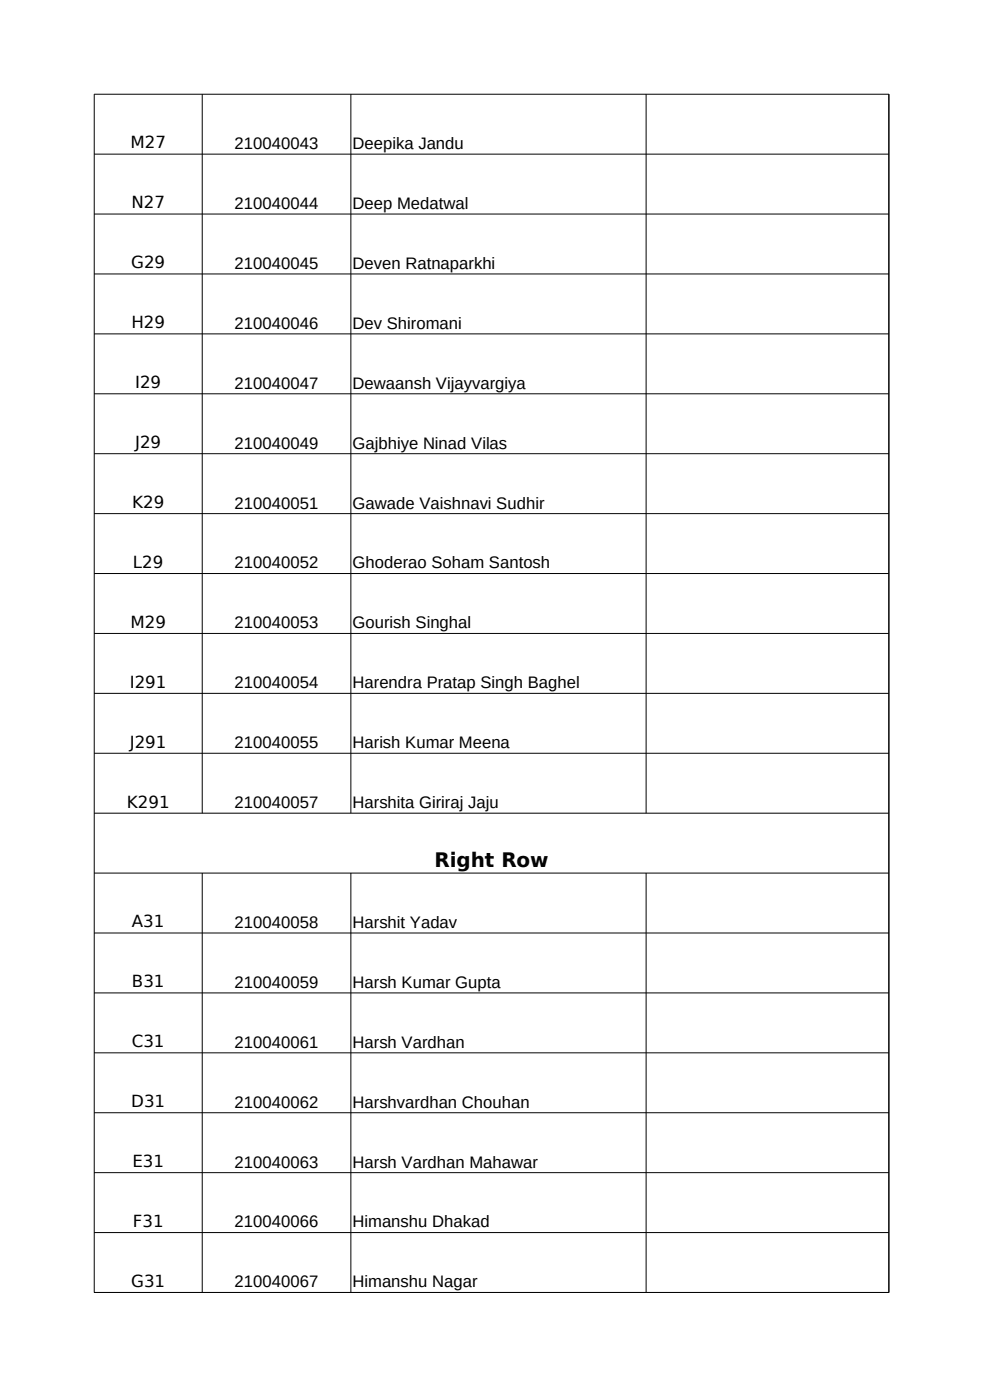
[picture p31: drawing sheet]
<svg xmlns="http://www.w3.org/2000/svg" width="210mm" height="297mm" viewBox="0 0 210 297" stroke-linecap="round" stroke-linejoin="round" font-family="sans-serif">
<defs><g id="words">
<text font-size="4.2" x="92.2" y="183.9">Right Row</text>
<g font-size="3.5">
<text x="27.7" y="31.5">M27</text>
<text x="49.8" y="31.6">210040043</text>
<text x="74.8" y="31.6">Deepika Jandu</text>
<text x="27.9" y="44.2">N27</text>
<text x="49.8" y="44.3">210040044</text>
<text x="74.8" y="44.3">Deep Medatwal</text>
<text x="27.8" y="56.9">G29</text>
<text x="49.8" y="57">210040045</text>
<text x="74.8" y="57">Deven Ratnaparkhi</text>
<text x="27.9" y="69.6">H29</text>
<text x="49.8" y="69.7">210040046</text>
<text x="74.8" y="69.7">Dev Shiromani</text>
<text x="28.7" y="82.3">I29</text>
<text x="49.8" y="82.4">210040047</text>
<text x="74.8" y="82.4">Dewaansh Vijayvargiya</text>
<text x="28.7" y="95.1">J29</text>
<text x="49.8" y="95.2">210040049</text>
<text x="74.8" y="95.2">Gajbhiye Ninad Vilas</text>
<text x="28.1" y="107.8">K29</text>
<text x="49.8" y="107.9">210040051</text>
<text x="74.8" y="107.9">Gawade Vaishnavi Sudhir</text>
<text x="28.2" y="120.5">L29</text>
<text x="49.8" y="120.6">210040052</text>
<text x="74.8" y="120.6">Ghoderao Soham Santosh</text>
<text x="27.7" y="133.2">M29</text>
<text x="49.8" y="133.3">210040053</text>
<text x="74.8" y="133.3">Gourish Singhal</text>
<text x="27.5" y="145.9">I291</text>
<text x="49.8" y="146">210040054</text>
<text x="74.8" y="146">Harendra Pratap Singh Baghel</text>
<text x="27.5" y="158.6">J291</text>
<text x="49.8" y="158.7">210040055</text>
<text x="74.8" y="158.7">Harish Kumar Meena</text>
<text x="26.9" y="171.3">K291</text>
<text x="49.8" y="171.4">210040057</text>
<text x="74.8" y="171.4">Harshita Giriraj Jaju</text>
<text x="28" y="196.7">A31</text>
<text x="49.8" y="196.9">210040058</text>
<text x="74.8" y="196.9">Harshit Yadav</text>
<text x="28" y="209.4">B31</text>
<text x="49.8" y="209.6">210040059</text>
<text x="74.8" y="209.6">Harsh Kumar Gupta</text>
<text x="27.9" y="222.1">C31</text>
<text x="49.8" y="222.3">210040061</text>
<text x="74.8" y="222.3">Harsh Vardhan</text>
<text x="27.8" y="234.9">D31</text>
<text x="49.8" y="235">210040062</text>
<text x="74.8" y="235">Harshvardhan Chouhan</text>
<text x="28.1" y="247.6">E31</text>
<text x="49.8" y="247.7">210040063</text>
<text x="74.8" y="247.7">Harsh Vardhan Mahawar</text>
<text x="28.2" y="260.3">F31</text>
<text x="49.8" y="260.4">210040066</text>
<text x="74.8" y="260.4">Himanshu Dhakad</text>
<text x="27.8" y="273">G31</text>
<text x="49.8" y="273.1">210040067</text>
<text x="74.8" y="273.1">Himanshu Nagar</text>
</g>
</g></defs>
<g fill="none" stroke="#000" stroke-width=".21">
<path d="M42.9 20v152.5M74.4 20v152.5M137.1 20v152.5M20 32.7h168.6M20 45.4h168.6M20 58.1h168.6M20 70.8h168.6M20 83.5h168.6M20 96.3h168.6M20 109h168.6M20 121.7h168.6M20 134.4h168.6"/>
<path d="M20 147.1h168.6M20 159.8h168.6M20 172.5h168.6M20 185.2h168.6M20 197.9h168.6M42.9 185.2v89M74.4 185.2v89M137.1 185.2v89M20 210.6h168.6M20 223.4h168.6M20 236.1h168.6M20 248.8h168.6"/>
<path d="M20 261.5h168.6M20 274.2h168.6M20 274.2v-254.2h168.6v254.2"/>
</g>
<use href="#words"/>
</svg>
